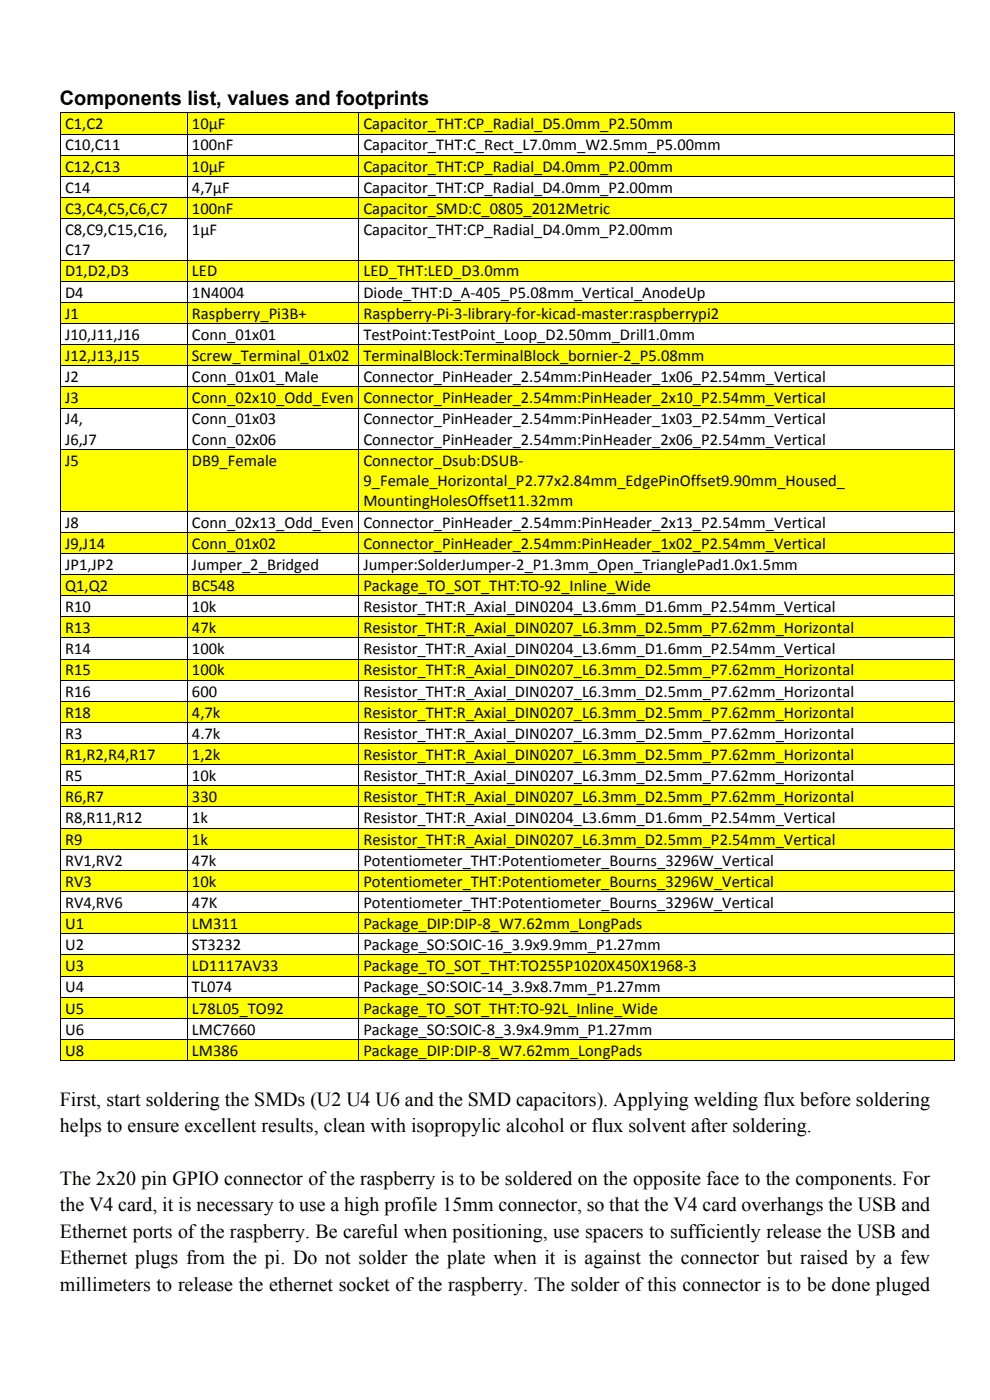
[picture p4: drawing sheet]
<svg xmlns="http://www.w3.org/2000/svg" width="210mm" height="297mm" viewBox="0 0 210 297" stroke-linecap="round" stroke-linejoin="round" font-family="sans-serif">
<defs><g id="words">
<g font-size="4.2">
<text x="12.7" y="22.3">Components list, values and footprints</text>
<text x="12.7" y="234.6">First, start soldering the SMDs (U2 U4 U6 and the SMD capacitors). Applying welding flux before soldering</text>
<text x="12.7" y="240.2">helps to ensure excellent results, clean with isopropylic alcohol or flux solvent after soldering.</text>
<text x="12.7" y="251.4">The 2x20 pin GPIO connector of the raspberry is to be soldered on the opposite face to the components. For</text>
<text x="12.7" y="257">the V4 card, it is necessary to use a high profile 15mm connector, so that the V4 card overhangs the USB and</text>
<text x="12.7" y="262.6">Ethernet ports of the raspberry. Be careful when positioning, use spacers to sufficiently release the USB and</text>
<text x="12.7" y="268.2">Ethernet plugs from the pi. Do not solder the plate when it is against the connector but raised by a few</text>
<text x="12.7" y="273.8">millimeters to release the ethernet socket of the raspberry. The solder of this connector is to be done pluged</text>
</g>
<g font-size="3.5">
<text x="13.8" y="27.4">C1,C2</text>
<text x="40.7" y="27.4">10µF</text>
<text x="77.1" y="27.4">Capacitor_THT:CP_Radial_D5.0mm_P2.50mm</text>
<text x="13.8" y="31.9">C10,C11</text>
<text x="40.7" y="31.9">100nF</text>
<text x="77.1" y="31.9">Capacitor_THT:C_Rect_L7.0mm_W2.5mm_P5.00mm</text>
<text x="13.8" y="36.4">C12,C13</text>
<text x="13.8" y="40.9">C14</text>
<text x="40.7" y="36.4">10µF</text>
<text x="40.7" y="40.9">4,7µF</text>
<text x="77.1" y="36.4">Capacitor_THT:CP_Radial_D4.0mm_P2.00mm</text>
<text x="77.1" y="40.9">Capacitor_THT:CP_Radial_D4.0mm_P2.00mm</text>
<text x="13.8" y="45.4">C3,C4,C5,C6,C7</text>
<text x="40.7" y="45.4">100nF</text>
<text x="77.1" y="45.4">Capacitor_SMD:C_0805_2012Metric</text>
<text x="13.8" y="49.9">C8,C9,C15,C16,</text>
<text x="40.7" y="49.9">1µF</text>
<text x="77.1" y="49.9">Capacitor_THT:CP_Radial_D4.0mm_P2.00mm</text>
<text x="13.8" y="54.2">C17</text>
<text x="13.8" y="58.6">D1,D2,D3</text>
<text x="40.7" y="58.6">LED</text>
<text x="77.1" y="58.6">LED_THT:LED_D3.0mm</text>
<text x="13.8" y="63.1">D4</text>
<text x="40.7" y="63.1">1N4004</text>
<text x="77.1" y="63.1">Diode_THT:D_A-405_P5.08mm_Vertical_AnodeUp</text>
<text x="13.8" y="67.6">J1</text>
<text x="40.7" y="67.6">Raspberry_Pi3B+</text>
<text x="77.1" y="67.6">Raspberry-Pi-3-library-for-kicad-master:raspberrypi2</text>
<text x="13.8" y="72.1">J10,J11,J16</text>
<text x="13.8" y="76.6">J12,J13,J15</text>
<text x="40.7" y="72.1">Conn_01x01</text>
<text x="40.7" y="76.6">Screw_Terminal_01x02</text>
<text x="77.1" y="72.1">TestPoint:TestPoint_Loop_D2.50mm_Drill1.0mm</text>
<text x="77.1" y="76.6">TerminalBlock:TerminalBlock_bornier-2_P5.08mm</text>
<text x="13.8" y="81.1">J2</text>
<text x="40.7" y="81.1">Conn_01x01_Male</text>
<text x="77.1" y="81.1">Connector_PinHeader_2.54mm:PinHeader_1x06_P2.54mm_Vertical</text>
<text x="13.8" y="85.6">J3</text>
<text x="40.7" y="85.6">Conn_02x10_Odd_Even</text>
<text x="77.1" y="85.6">Connector_PinHeader_2.54mm:PinHeader_2x10_P2.54mm_Vertical</text>
<text x="13.8" y="90">J4,</text>
<text x="13.8" y="94.3">J6,J7</text>
<text x="40.7" y="90">Conn_01x03</text>
<text x="40.7" y="94.3">Conn_02x06</text>
<text x="77.1" y="90">Connector_PinHeader_2.54mm:PinHeader_1x03_P2.54mm_Vertical</text>
<text x="77.1" y="94.3">Connector_PinHeader_2.54mm:PinHeader_2x06_P2.54mm_Vertical</text>
<text x="13.8" y="98.8">J5</text>
<text x="40.7" y="98.8">DB9_Female</text>
<text x="77.1" y="98.8">Connector_Dsub:DSUB-</text>
<text x="77.1" y="103.1">9_Female_Horizontal_P2.77x2.84mm_EdgePinOffset9.90mm_Housed_</text>
<text x="77.1" y="107.4">MountingHolesOffset11.32mm</text>
<text x="13.8" y="111.9">J8</text>
<text x="40.7" y="111.9">Conn_02x13_Odd_Even</text>
<text x="77.1" y="111.9">Connector_PinHeader_2.54mm:PinHeader_2x13_P2.54mm_Vertical</text>
<text x="13.8" y="116.4">J9,J14</text>
<text x="40.7" y="116.4">Conn_01x02</text>
<text x="77.1" y="116.4">Connector_PinHeader_2.54mm:PinHeader_1x02_P2.54mm_Vertical</text>
<text x="13.8" y="120.9">JP1,JP2</text>
<text x="13.8" y="125.4">Q1,Q2</text>
<text x="40.7" y="120.9">Jumper_2_Bridged</text>
<text x="40.7" y="125.4">BC548</text>
<text x="77.1" y="120.9">Jumper:SolderJumper-2_P1.3mm_Open_TrianglePad1.0x1.5mm</text>
<text x="77.1" y="125.4">Package_TO_SOT_THT:TO-92_Inline_Wide</text>
<text x="13.8" y="129.8">R10</text>
<text x="40.7" y="129.8">10k</text>
<text x="77.1" y="129.8">Resistor_THT:R_Axial_DIN0204_L3.6mm_D1.6mm_P2.54mm_Vertical</text>
<text x="13.8" y="134.3">R13</text>
<text x="40.7" y="134.3">47k</text>
<text x="77.1" y="134.3">Resistor_THT:R_Axial_DIN0207_L6.3mm_D2.5mm_P7.62mm_Horizontal</text>
<text x="13.8" y="138.8">R14</text>
<text x="13.8" y="143.3">R15</text>
<text x="40.7" y="138.8">100k</text>
<text x="40.7" y="143.3">100k</text>
<text x="77.1" y="138.8">Resistor_THT:R_Axial_DIN0204_L3.6mm_D1.6mm_P2.54mm_Vertical</text>
<text x="77.1" y="143.3">Resistor_THT:R_Axial_DIN0207_L6.3mm_D2.5mm_P7.62mm_Horizontal</text>
<text x="13.8" y="147.8">R16</text>
<text x="40.7" y="147.8">600</text>
<text x="77.1" y="147.8">Resistor_THT:R_Axial_DIN0207_L6.3mm_D2.5mm_P7.62mm_Horizontal</text>
<text x="13.8" y="152.3">R18</text>
<text x="40.7" y="152.3">4,7k</text>
<text x="77.1" y="152.3">Resistor_THT:R_Axial_DIN0207_L6.3mm_D2.5mm_P7.62mm_Horizontal</text>
<text x="13.8" y="156.8">R3</text>
<text x="13.8" y="161.2">R1,R2,R4,R17</text>
<text x="40.7" y="156.8">4.7k</text>
<text x="40.7" y="161.2">1,2k</text>
<text x="77.1" y="156.8">Resistor_THT:R_Axial_DIN0207_L6.3mm_D2.5mm_P7.62mm_Horizontal</text>
<text x="77.1" y="161.2">Resistor_THT:R_Axial_DIN0207_L6.3mm_D2.5mm_P7.62mm_Horizontal</text>
<text x="13.8" y="165.7">R5</text>
<text x="40.7" y="165.7">10k</text>
<text x="77.1" y="165.7">Resistor_THT:R_Axial_DIN0207_L6.3mm_D2.5mm_P7.62mm_Horizontal</text>
<text x="13.8" y="170.2">R6,R7</text>
<text x="40.7" y="170.2">330</text>
<text x="77.1" y="170.2">Resistor_THT:R_Axial_DIN0207_L6.3mm_D2.5mm_P7.62mm_Horizontal</text>
<text x="13.8" y="174.7">R8,R11,R12</text>
<text x="13.8" y="179.2">R9</text>
<text x="40.7" y="174.7">1k</text>
<text x="40.7" y="179.2">1k</text>
<text x="77.1" y="174.7">Resistor_THT:R_Axial_DIN0204_L3.6mm_D1.6mm_P2.54mm_Vertical</text>
<text x="77.1" y="179.2">Resistor_THT:R_Axial_DIN0207_L6.3mm_D2.5mm_P2.54mm_Vertical</text>
<text x="13.8" y="183.6">RV1,RV2</text>
<text x="40.7" y="183.6">47k</text>
<text x="77.1" y="183.6">Potentiometer_THT:Potentiometer_Bourns_3296W_Vertical</text>
<text x="13.8" y="188.1">RV3</text>
<text x="40.7" y="188.1">10k</text>
<text x="77.1" y="188.1">Potentiometer_THT:Potentiometer_Bourns_3296W_Vertical</text>
<text x="13.8" y="192.6">RV4,RV6</text>
<text x="13.8" y="197.1">U1</text>
<text x="40.7" y="192.6">47K</text>
<text x="40.7" y="197.1">LM311</text>
<text x="77.1" y="192.6">Potentiometer_THT:Potentiometer_Bourns_3296W_Vertical</text>
<text x="77.1" y="197.1">Package_DIP:DIP-8_W7.62mm_LongPads</text>
<text x="13.8" y="201.5">U2</text>
<text x="40.7" y="201.5">ST3232</text>
<text x="77.1" y="201.5">Package_SO:SOIC-16_3.9x9.9mm_P1.27mm</text>
<text x="13.8" y="206">U3</text>
<text x="40.7" y="206">LD1117AV33</text>
<text x="77.1" y="206">Package_TO_SOT_THT:TO255P1020X450X1968-3</text>
<text x="13.8" y="210.5">U4</text>
<text x="13.8" y="215">U5</text>
<text x="40.7" y="210.5">TL074</text>
<text x="40.7" y="215">L78L05_TO92</text>
<text x="77.1" y="210.5">Package_SO:SOIC-14_3.9x8.7mm_P1.27mm</text>
<text x="77.1" y="215">Package_TO_SOT_THT:TO-92L_Inline_Wide</text>
<text x="13.8" y="219.5">U6</text>
<text x="40.7" y="219.5">LMC7660</text>
<text x="77.1" y="219.5">Package_SO:SOIC-8_3.9x4.9mm_P1.27mm</text>
<text x="13.8" y="224">U8</text>
<text x="40.7" y="224">LM386</text>
<text x="77.1" y="224">Package_DIP:DIP-8_W7.62mm_LongPads</text>
</g>
</g></defs>
<g fill="#ff0">
<path d="M12.9 24.1h26.7v4.3h-26.7z"/>
<path d="M13.8 24.1h24.9v4.3h-24.9z"/>
<path d="M39.8 24.1h36.2v4.3h-36.2z"/>
<path d="M40.7 24.1h34.4v4.3h-34.4z"/>
<path d="M76.2 24.1h126.2v4.3h-126.2z"/>
<path d="M77.1 24.1h124.4v4.3h-124.4z"/>
</g>
<path d="M12.7 23.9h.2v.1h-.2zM12.7 28.4h.2v.1h-.2zM39.6 23.9h.2v.1h-.2zM39.6 28.4h.2v.1h-.2zM76 23.9h.2v.1h-.2zM76 28.4h.2v.1h-.2zM202.4 23.9h.2v.1h-.2zM202.4 28.4h.2v.1h-.2z" fill="#000"/>
<g fill="none" stroke="#000" stroke-width=".21">
<path d="M12.8 24v4.4M12.8 28.5v4.4M12.9 24h26.7M12.9 28.4h26.7M39.7 24v4.4M39.7 28.5v4.4M39.8 24h36.2M39.8 28.4h36.2M76.1 24v4.4M76.1 28.5v4.4M76.2 24h126.2M76.2 28.4h126.2"/>
<path d="M202.5 24v4.4M202.5 28.5v4.4"/>
</g>
<g fill="#ff0">
<path d="M12.9 33h26.7v4.3h-26.7z"/>
<path d="M13.8 33h24.9v4.3h-24.9z"/>
<path d="M39.8 33h36.2v4.3h-36.2z"/>
<path d="M40.7 33h34.4v4.3h-34.4z"/>
<path d="M76.2 33h126.2v4.3h-126.2z"/>
<path d="M77.1 33h124.4v4.3h-124.4z"/>
</g>
<path d="M12.7 32.9h.2v.1h-.2zM12.7 37.3h.2v.2h-.2zM39.6 32.9h.2v.1h-.2zM39.6 37.3h.2v.2h-.2zM76 32.9h.2v.1h-.2zM76 37.3h.2v.2h-.2zM202.4 32.9h.2v.1h-.2zM202.4 37.3h.2v.2h-.2z" fill="#000"/>
<g fill="none" stroke="#000" stroke-width=".21">
<path d="M12.8 33v4.3M12.8 37.5v4.3M12.9 32.9h26.7M12.9 37.4h26.7M39.7 33v4.3M39.7 37.5v4.3M39.8 32.9h36.2M39.8 37.4h36.2M76.1 33v4.3M76.1 37.5v4.3M76.2 32.9h126.2M76.2 37.4h126.2"/>
<path d="M202.5 33v4.3M202.5 37.5v4.3"/>
</g>
<g fill="#ff0">
<path d="M12.9 42h26.7v4.3h-26.7z"/>
<path d="M13.8 42h24.9v4.3h-24.9z"/>
<path d="M39.8 42h36.2v4.3h-36.2z"/>
<path d="M40.7 42h34.4v4.3h-34.4z"/>
<path d="M76.2 42h126.2v4.3h-126.2z"/>
<path d="M77.1 42h124.4v4.3h-124.4z"/>
</g>
<path d="M12.7 41.8h.2v.2h-.2zM12.7 46.3h.2v.2h-.2zM39.6 41.8h.2v.2h-.2zM39.6 46.3h.2v.2h-.2zM76 41.8h.2v.2h-.2zM76 46.3h.2v.2h-.2zM202.4 41.8h.2v.2h-.2zM202.4 46.3h.2v.2h-.2z" fill="#000"/>
<g fill="none" stroke="#000" stroke-width=".21">
<path d="M12.8 42v4.3M12.8 46.5v8.6M12.9 41.9h26.7M12.9 46.4h26.7M39.7 42v4.3M39.7 46.5v8.6M39.8 41.9h36.2M39.8 46.4h36.2M76.1 42v4.3M76.1 46.5v8.6M76.2 41.9h126.2M76.2 46.4h126.2"/>
<path d="M202.5 42v4.3M202.5 46.5v8.6"/>
</g>
<g fill="#ff0">
<path d="M12.9 55.3h26.7v4.3h-26.7z"/>
<path d="M13.8 55.3h24.9v4.3h-24.9z"/>
<path d="M39.8 55.3h36.2v4.3h-36.2z"/>
<path d="M40.7 55.3h34.4v4.3h-34.4z"/>
<path d="M76.2 55.3h126.2v4.3h-126.2z"/>
<path d="M77.1 55.3h124.4v4.3h-124.4z"/>
</g>
<path d="M12.7 55.1h.2v.2h-.2zM12.7 59.6h.2v.1h-.2zM39.6 55.1h.2v.2h-.2zM39.6 59.6h.2v.1h-.2zM76 55.1h.2v.2h-.2zM76 59.6h.2v.1h-.2zM202.4 55.1h.2v.2h-.2zM202.4 59.6h.2v.1h-.2z" fill="#000"/>
<g fill="none" stroke="#000" stroke-width=".21">
<path d="M12.8 55.3v4.3M12.8 59.7v4.4M12.9 55.2h26.7M12.9 59.6h26.7M39.7 55.3v4.3M39.7 59.7v4.4M39.8 55.2h36.2M39.8 59.6h36.2M76.1 55.3v4.3M76.1 59.7v4.4M76.2 55.2h126.2M76.2 59.6h126.2"/>
<path d="M202.5 55.3v4.3M202.5 59.7v4.4"/>
</g>
<g fill="#ff0">
<path d="M12.9 64.3h26.7v4.2h-26.7z"/>
<path d="M13.8 64.3h24.9v4.2h-24.9z"/>
<path d="M39.8 64.3h36.2v4.2h-36.2z"/>
<path d="M40.7 64.3h34.4v4.2h-34.4z"/>
<path d="M76.2 64.3h126.2v4.2h-126.2z"/>
<path d="M77.1 64.3h124.4v4.2h-124.4z"/>
</g>
<path d="M12.7 64.1h.2v.1h-.2zM12.7 68.5h.2v.2h-.2zM39.6 64.1h.2v.1h-.2zM39.6 68.5h.2v.2h-.2zM76 64.1h.2v.1h-.2zM76 68.5h.2v.2h-.2zM202.4 64.1h.2v.1h-.2zM202.4 68.5h.2v.2h-.2z" fill="#000"/>
<g fill="none" stroke="#000" stroke-width=".21">
<path d="M12.8 64.2v4.3M12.8 68.7v4.3M12.9 64.1h26.7M12.9 68.6h26.7M39.7 64.2v4.3M39.7 68.7v4.3M39.8 64.1h36.2M39.8 68.6h36.2M76.1 64.2v4.3M76.1 68.7v4.3M76.2 64.1h126.2M76.2 68.6h126.2"/>
<path d="M202.5 64.2v4.3M202.5 68.7v4.3"/>
</g>
<g fill="#ff0">
<path d="M12.9 73.2h26.7v4.3h-26.7z"/>
<path d="M13.8 73.2h24.9v4.3h-24.9z"/>
<path d="M39.8 73.2h36.2v4.3h-36.2z"/>
<path d="M40.7 73.2h34.4v4.3h-34.4z"/>
<path d="M76.2 73.2h126.2v4.3h-126.2z"/>
<path d="M77.1 73.2h124.4v4.3h-124.4z"/>
</g>
<path d="M12.7 73h.2v.2h-.2zM12.7 77.5h.2v.2h-.2zM39.6 73h.2v.2h-.2zM39.6 77.5h.2v.2h-.2zM76 73h.2v.2h-.2zM76 77.5h.2v.2h-.2zM202.4 73h.2v.2h-.2zM202.4 77.5h.2v.2h-.2z" fill="#000"/>
<g fill="none" stroke="#000" stroke-width=".21">
<path d="M12.8 73.2v4.3M12.8 77.7v4.3M12.9 73.1h26.7M12.9 77.6h26.7M39.7 73.2v4.3M39.7 77.7v4.3M39.8 73.1h36.2M39.8 77.6h36.2M76.1 73.2v4.3M76.1 77.7v4.3M76.2 73.1h126.2M76.2 77.6h126.2"/>
<path d="M202.5 73.2v4.3M202.5 77.7v4.3"/>
</g>
<g fill="#ff0">
<path d="M12.9 82.2h26.7v4.3h-26.7z"/>
<path d="M13.8 82.2h24.9v4.3h-24.9z"/>
<path d="M39.8 82.2h36.2v4.3h-36.2z"/>
<path d="M40.7 82.2h34.4v4.3h-34.4z"/>
<path d="M76.2 82.2h126.2v4.3h-126.2z"/>
<path d="M77.1 82.2h124.4v4.3h-124.4z"/>
</g>
<path d="M12.7 82h.2v.2h-.2zM12.7 86.5h.2v.2h-.2zM39.6 82h.2v.2h-.2zM39.6 86.5h.2v.2h-.2zM76 82h.2v.2h-.2zM76 86.5h.2v.2h-.2zM202.4 82h.2v.2h-.2zM202.4 86.5h.2v.2h-.2z" fill="#000"/>
<g fill="none" stroke="#000" stroke-width=".21">
<path d="M12.8 82.2v4.3M12.8 86.7v8.5M12.9 82.1h26.7M12.9 86.6h26.7M39.7 82.2v4.3M39.7 86.7v8.5M39.8 82.1h36.2M39.8 86.6h36.2M76.1 82.2v4.3M76.1 86.7v8.5M76.2 82.1h126.2M76.2 86.6h126.2"/>
<path d="M202.5 82.2v4.3M202.5 86.7v8.5"/>
</g>
<g fill="#ff0">
<path d="M12.9 95.5h26.7v12.9h-26.7z"/>
<path d="M13.8 95.5h24.9v4.2h-24.9z"/>
<path d="M39.8 95.5h36.2v12.9h-36.2z"/>
<path d="M40.7 95.5h34.4v4.2h-34.4z"/>
<path d="M76.2 95.5h126.2v12.9h-126.2z"/>
<path d="M77.1 95.5h124.4v4.2h-124.4z"/>
<path d="M77.1 99.7h124.4v4.4h-124.4z"/>
<path d="M77.1 104.1h124.4v4.3h-124.4z"/>
</g>
<path d="M12.7 95.2h.2v.2h-.2zM39.6 95.2h.2v.2h-.2zM76 95.2h.2v.2h-.2zM202.4 95.2h.2v.2h-.2zM12.7 108.4h.2v.1h-.2zM39.6 108.4h.2v.1h-.2zM76 108.4h.2v.1h-.2zM202.4 108.4h.2v.1h-.2z" fill="#000"/>
<g fill="none" stroke="#000" stroke-width=".21">
<path d="M12.8 95.4v13M12.9 95.3h26.7M39.7 95.4v13M39.8 95.3h36.2M76.1 95.4v13M76.2 95.3h126.2M202.5 95.4v13M12.8 108.5v4.4M12.9 108.5h26.7M39.7 108.5v4.4M39.8 108.5h36.2M76.1 108.5v4.4"/>
<path d="M76.2 108.5h126.2M202.5 108.5v4.4"/>
</g>
<g fill="#ff0">
<path d="M12.9 113h26.7v4.3h-26.7z"/>
<path d="M13.8 113h24.9v4.3h-24.9z"/>
<path d="M39.8 113h36.2v4.3h-36.2z"/>
<path d="M40.7 113h34.4v4.3h-34.4z"/>
<path d="M76.2 113h126.2v4.3h-126.2z"/>
<path d="M77.1 113h124.4v4.3h-124.4z"/>
</g>
<path d="M12.7 112.9h.2v.1h-.2zM12.7 117.3h.2v.2h-.2zM39.6 112.9h.2v.1h-.2zM39.6 117.3h.2v.2h-.2zM76 112.9h.2v.1h-.2zM76 117.3h.2v.2h-.2zM202.4 112.9h.2v.1h-.2zM202.4 117.3h.2v.2h-.2z" fill="#000"/>
<g fill="none" stroke="#000" stroke-width=".21">
<path d="M12.8 113v4.3M12.8 117.5v4.3M12.9 112.9h26.7M12.9 117.4h26.7M39.7 113v4.3M39.7 117.5v4.3M39.8 112.9h36.2M39.8 117.4h36.2M76.1 113v4.3M76.1 117.5v4.3M76.2 112.9h126.2M76.2 117.4h126.2"/>
<path d="M202.5 113v4.3M202.5 117.5v4.3"/>
</g>
<g fill="#ff0">
<path d="M12.9 122h26.7v4.3h-26.7z"/>
<path d="M13.8 122h24.9v4.3h-24.9z"/>
<path d="M39.8 122h36.2v4.3h-36.2z"/>
<path d="M40.7 122h34.4v4.3h-34.4z"/>
<path d="M76.2 122h126.2v4.3h-126.2z"/>
<path d="M77.1 122h124.4v4.3h-124.4z"/>
</g>
<path d="M12.7 121.8h.2v.2h-.2zM12.7 126.3h.2v.1h-.2zM39.6 121.8h.2v.2h-.2zM39.6 126.3h.2v.1h-.2zM76 121.8h.2v.2h-.2zM76 126.3h.2v.1h-.2zM202.4 121.8h.2v.2h-.2zM202.4 126.3h.2v.1h-.2z" fill="#000"/>
<g fill="none" stroke="#000" stroke-width=".21">
<path d="M12.8 122v4.3M12.8 126.4v4.4M12.9 121.9h26.7M12.9 126.4h26.7M39.7 122v4.3M39.7 126.4v4.4M39.8 121.9h36.2M39.8 126.4h36.2M76.1 122v4.3M76.1 126.4v4.4M76.2 121.9h126.2M76.2 126.4h126.2"/>
<path d="M202.5 122v4.3M202.5 126.4v4.4"/>
</g>
<g fill="#ff0">
<path d="M12.9 130.9h26.7v4.4h-26.7z"/>
<path d="M13.8 130.9h24.9v4.4h-24.9z"/>
<path d="M39.8 130.9h36.2v4.4h-36.2z"/>
<path d="M40.7 130.9h34.4v4.4h-34.4z"/>
<path d="M76.2 130.9h126.2v4.4h-126.2z"/>
<path d="M77.1 130.9h124.4v4.4h-124.4z"/>
</g>
<path d="M12.7 130.8h.2v.1h-.2zM12.7 135.3h.2v.1h-.2zM39.6 130.8h.2v.1h-.2zM39.6 135.3h.2v.1h-.2zM76 130.8h.2v.1h-.2zM76 135.3h.2v.1h-.2zM202.4 130.8h.2v.1h-.2zM202.4 135.3h.2v.1h-.2z" fill="#000"/>
<g fill="none" stroke="#000" stroke-width=".21">
<path d="M12.8 130.9v4.4M12.8 135.4v4.3M12.9 130.9h26.7M12.9 135.3h26.7M39.7 130.9v4.4M39.7 135.4v4.3M39.8 130.9h36.2M39.8 135.3h36.2M76.1 130.9v4.4M76.1 135.4v4.3M76.2 130.9h126.2M76.2 135.3h126.2"/>
<path d="M202.5 130.9v4.4M202.5 135.4v4.3"/>
</g>
<g fill="#ff0">
<path d="M12.9 139.9h26.7v4.3h-26.7z"/>
<path d="M13.8 139.9h24.9v4.3h-24.9z"/>
<path d="M39.8 139.9h36.2v4.3h-36.2z"/>
<path d="M40.7 139.9h34.4v4.3h-34.4z"/>
<path d="M76.2 139.9h126.2v4.3h-126.2z"/>
<path d="M77.1 139.9h124.4v4.3h-124.4z"/>
</g>
<path d="M12.7 139.7h.2v.2h-.2zM39.6 139.7h.2v.2h-.2zM76 139.7h.2v.2h-.2zM202.4 139.7h.2v.2h-.2zM12.7 144.2h.2v.2h-.2zM39.6 144.2h.2v.2h-.2zM76 144.2h.2v.2h-.2zM202.4 144.2h.2v.2h-.2z" fill="#000"/>
<g fill="none" stroke="#000" stroke-width=".21">
<path d="M12.8 139.9v4.3M12.9 139.8h26.7M39.7 139.9v4.3M39.8 139.8h36.2M76.1 139.9v4.3M76.2 139.8h126.2M202.5 139.9v4.3M12.8 144.4v4.3M12.9 144.3h26.7M39.7 144.4v4.3M39.8 144.3h36.2M76.1 144.4v4.3"/>
<path d="M76.2 144.3h126.2M202.5 144.4v4.3"/>
</g>
<g fill="#ff0">
<path d="M12.9 148.9h26.7v4.3h-26.7z"/>
<path d="M13.8 148.9h24.9v4.3h-24.9z"/>
<path d="M39.8 148.9h36.2v4.3h-36.2z"/>
<path d="M40.7 148.9h34.4v4.3h-34.4z"/>
<path d="M76.2 148.9h126.2v4.3h-126.2z"/>
<path d="M77.1 148.9h124.4v4.3h-124.4z"/>
</g>
<path d="M12.7 148.7h.2v.2h-.2zM12.7 153.2h.2v.2h-.2zM39.6 148.7h.2v.2h-.2zM39.6 153.2h.2v.2h-.2zM76 148.7h.2v.2h-.2zM76 153.2h.2v.2h-.2zM202.4 148.7h.2v.2h-.2zM202.4 153.2h.2v.2h-.2z" fill="#000"/>
<g fill="none" stroke="#000" stroke-width=".21">
<path d="M12.8 148.9v4.3M12.8 153.4v4.3M12.9 148.8h26.7M12.9 153.3h26.7M39.7 148.9v4.3M39.7 153.4v4.3M39.8 148.8h36.2M39.8 153.3h36.2M76.1 148.9v4.3M76.1 153.4v4.3M76.2 148.8h126.2M76.2 153.3h126.2"/>
<path d="M202.5 148.9v4.3M202.5 153.4v4.3"/>
</g>
<g fill="#ff0">
<path d="M12.9 157.9h26.7v4.2h-26.7z"/>
<path d="M13.8 157.9h24.9v4.2h-24.9z"/>
<path d="M39.8 157.9h36.2v4.2h-36.2z"/>
<path d="M40.7 157.9h34.4v4.2h-34.4z"/>
<path d="M76.2 157.9h126.2v4.2h-126.2z"/>
<path d="M77.1 157.9h124.4v4.2h-124.4z"/>
</g>
<path d="M12.7 157.7h.2v.2h-.2zM39.6 157.7h.2v.2h-.2zM76 157.7h.2v.2h-.2zM202.4 157.7h.2v.2h-.2zM12.7 162.1h.2v.2h-.2zM39.6 162.1h.2v.2h-.2zM76 162.1h.2v.2h-.2zM202.4 162.1h.2v.2h-.2z" fill="#000"/>
<g fill="none" stroke="#000" stroke-width=".21">
<path d="M12.8 157.9v4.2M12.9 157.8h26.7M39.7 157.9v4.2M39.8 157.8h36.2M76.1 157.9v4.2M76.2 157.8h126.2M202.5 157.9v4.2M12.8 162.3v4.3M12.9 162.2h26.7M39.7 162.3v4.3M39.8 162.2h36.2M76.1 162.3v4.3"/>
<path d="M76.2 162.2h126.2M202.5 162.3v4.3"/>
</g>
<g fill="#ff0">
<path d="M12.9 166.8h26.7v4.3h-26.7z"/>
<path d="M13.8 166.8h24.9v4.3h-24.9z"/>
<path d="M39.8 166.8h36.2v4.3h-36.2z"/>
<path d="M40.7 166.8h34.4v4.3h-34.4z"/>
<path d="M76.2 166.8h126.2v4.3h-126.2z"/>
<path d="M77.1 166.8h124.4v4.3h-124.4z"/>
</g>
<path d="M12.7 166.6h.2v.2h-.2zM12.7 171.1h.2v.2h-.2zM39.6 166.6h.2v.2h-.2zM39.6 171.1h.2v.2h-.2zM76 166.6h.2v.2h-.2zM76 171.1h.2v.2h-.2zM202.4 166.6h.2v.2h-.2zM202.4 171.1h.2v.2h-.2z" fill="#000"/>
<g fill="none" stroke="#000" stroke-width=".21">
<path d="M12.8 166.8v4.3M12.8 171.3v4.3M12.9 166.7h26.7M12.9 171.2h26.7M39.7 166.8v4.3M39.7 171.3v4.3M39.8 166.7h36.2M39.8 171.2h36.2M76.1 166.8v4.3M76.1 171.3v4.3M76.2 166.7h126.2M76.2 171.2h126.2"/>
<path d="M202.5 166.8v4.3M202.5 171.3v4.3"/>
</g>
<g fill="#ff0">
<path d="M12.9 175.8h26.7v4.3h-26.7z"/>
<path d="M13.8 175.8h24.9v4.3h-24.9z"/>
<path d="M39.8 175.8h36.2v4.3h-36.2z"/>
<path d="M40.7 175.8h34.4v4.3h-34.4z"/>
<path d="M76.2 175.8h126.2v4.3h-126.2z"/>
<path d="M77.1 175.8h124.4v4.3h-124.4z"/>
</g>
<path d="M12.7 175.6h.2v.2h-.2zM39.6 175.6h.2v.2h-.2zM76 175.6h.2v.2h-.2zM202.4 175.6h.2v.2h-.2zM12.7 180.1h.2v.2h-.2zM39.6 180.1h.2v.2h-.2zM76 180.1h.2v.2h-.2zM202.4 180.1h.2v.2h-.2z" fill="#000"/>
<g fill="none" stroke="#000" stroke-width=".21">
<path d="M12.8 175.8v4.3M12.9 175.7h26.7M39.7 175.8v4.3M39.8 175.7h36.2M76.1 175.8v4.3M76.2 175.7h126.2M202.5 175.8v4.3M12.8 180.3v4.3M12.9 180.2h26.7M39.7 180.3v4.3M39.8 180.2h36.2M76.1 180.3v4.3"/>
<path d="M76.2 180.2h126.2M202.5 180.3v4.3"/>
</g>
<g fill="#ff0">
<path d="M12.9 184.7h26.7v4.4h-26.7z"/>
<path d="M13.8 184.7h24.9v4.4h-24.9z"/>
<path d="M39.8 184.7h36.2v4.4h-36.2z"/>
<path d="M40.7 184.7h34.4v4.4h-34.4z"/>
<path d="M76.2 184.7h126.2v4.4h-126.2z"/>
<path d="M77.1 184.7h124.4v4.4h-124.4z"/>
</g>
<path d="M12.7 184.6h.2v.1h-.2zM12.7 189.1h.2v.1h-.2zM39.6 184.6h.2v.1h-.2zM39.6 189.1h.2v.1h-.2zM76 184.6h.2v.1h-.2zM76 189.1h.2v.1h-.2zM202.4 184.6h.2v.1h-.2zM202.4 189.1h.2v.1h-.2z" fill="#000"/>
<g fill="none" stroke="#000" stroke-width=".21">
<path d="M12.8 184.7v4.4M12.8 189.2v4.3M12.9 184.7h26.7M12.9 189.1h26.7M39.7 184.7v4.4M39.7 189.2v4.3M39.8 184.7h36.2M39.8 189.1h36.2M76.1 184.7v4.4M76.1 189.2v4.3M76.2 184.7h126.2M76.2 189.1h126.2"/>
<path d="M202.5 184.7v4.4M202.5 189.2v4.3"/>
</g>
<g fill="#ff0">
<path d="M12.9 193.7h26.7v4.3h-26.7z"/>
<path d="M13.8 193.7h24.9v4.3h-24.9z"/>
<path d="M39.8 193.7h36.2v4.3h-36.2z"/>
<path d="M40.7 193.7h34.4v4.3h-34.4z"/>
<path d="M76.2 193.7h126.2v4.3h-126.2z"/>
<path d="M77.1 193.7h124.4v4.3h-124.4z"/>
</g>
<path d="M12.7 193.5h.2v.2h-.2zM12.7 198h.2v.2h-.2zM39.6 193.5h.2v.2h-.2zM39.6 198h.2v.2h-.2zM76 193.5h.2v.2h-.2zM76 198h.2v.2h-.2zM202.4 193.5h.2v.2h-.2zM202.4 198h.2v.2h-.2z" fill="#000"/>
<g fill="none" stroke="#000" stroke-width=".21">
<path d="M12.8 193.7v4.3M12.8 198.2v4.3M12.9 193.6h26.7M12.9 198.1h26.7M39.7 193.7v4.3M39.7 198.2v4.3M39.8 193.6h36.2M39.8 198.1h36.2M76.1 193.7v4.3M76.1 198.2v4.3M76.2 193.6h126.2M76.2 198.1h126.2"/>
<path d="M202.5 193.7v4.3M202.5 198.2v4.3"/>
</g>
<g fill="#ff0">
<path d="M12.9 202.7h26.7v4.3h-26.7z"/>
<path d="M13.8 202.7h24.9v4.3h-24.9z"/>
<path d="M39.8 202.7h36.2v4.3h-36.2z"/>
<path d="M40.7 202.7h34.4v4.3h-34.4z"/>
<path d="M76.2 202.7h126.2v4.3h-126.2z"/>
<path d="M77.1 202.7h124.4v4.3h-124.4z"/>
</g>
<path d="M12.7 202.5h.2v.1h-.2zM12.7 207h.2v.1h-.2zM39.6 202.5h.2v.1h-.2zM39.6 207h.2v.1h-.2zM76 202.5h.2v.1h-.2zM76 207h.2v.1h-.2zM202.4 202.5h.2v.1h-.2zM202.4 207h.2v.1h-.2z" fill="#000"/>
<g fill="none" stroke="#000" stroke-width=".21">
<path d="M12.8 202.6v4.4M12.8 207.1v4.4M12.9 202.6h26.7M12.9 207.1h26.7M39.7 202.6v4.4M39.7 207.1v4.4M39.8 202.6h36.2M39.8 207.1h36.2M76.1 202.6v4.4M76.1 207.1v4.4M76.2 202.6h126.2M76.2 207.1h126.2"/>
<path d="M202.5 202.6v4.4M202.5 207.1v4.4"/>
</g>
<g fill="#ff0">
<path d="M12.9 211.6h26.7v4.3h-26.7z"/>
<path d="M13.8 211.6h24.9v4.3h-24.9z"/>
<path d="M39.8 211.6h36.2v4.3h-36.2z"/>
<path d="M40.7 211.6h34.4v4.3h-34.4z"/>
<path d="M76.2 211.6h126.2v4.3h-126.2z"/>
<path d="M77.1 211.6h124.4v4.3h-124.4z"/>
</g>
<path d="M12.7 211.5h.2v.1h-.2zM12.7 215.9h.2v.2h-.2zM39.6 211.5h.2v.1h-.2zM39.6 215.9h.2v.2h-.2zM76 211.5h.2v.1h-.2zM76 215.9h.2v.2h-.2zM202.4 211.5h.2v.1h-.2zM202.4 215.9h.2v.2h-.2z" fill="#000"/>
<g fill="none" stroke="#000" stroke-width=".21">
<path d="M12.8 211.6v4.3M12.8 216.1v4.3M12.9 211.5h26.7M12.9 216h26.7M39.7 211.6v4.3M39.7 216.1v4.3M39.8 211.5h36.2M39.8 216h36.2M76.1 211.6v4.3M76.1 216.1v4.3M76.2 211.5h126.2M76.2 216h126.2"/>
<path d="M202.5 211.6v4.3M202.5 216.1v4.3"/>
</g>
<g fill="#ff0">
<path d="M12.9 220.6h26.7v4.3h-26.7z"/>
<path d="M13.8 220.6h24.9v4.3h-24.9z"/>
<path d="M39.8 220.6h36.2v4.3h-36.2z"/>
<path d="M40.7 220.6h34.4v4.3h-34.4z"/>
<path d="M76.2 220.6h126.2v4.3h-126.2z"/>
<path d="M77.1 220.6h124.4v4.3h-124.4z"/>
</g>
<path d="M12.7 220.4h.2v.2h-.2zM12.7 224.9h.2v.2h-.2zM39.6 220.4h.2v.2h-.2zM39.6 224.9h.2v.2h-.2zM76 220.4h.2v.2h-.2zM76 224.9h.2v.2h-.2zM202.4 220.4h.2v.2h-.2zM202.4 224.9h.2v.2h-.2z" fill="#000"/>
<path d="M12.8 220.6v4.3M12.9 220.5h26.7M12.9 225h26.7M39.7 220.6v4.3M39.8 220.5h36.2M39.8 225h36.2M76.1 220.6v4.3M76.2 220.5h126.2M76.2 225h126.2M202.5 220.6v4.3" fill="none" stroke="#000" stroke-width=".21"/>
<use href="#words"/>
</svg>
